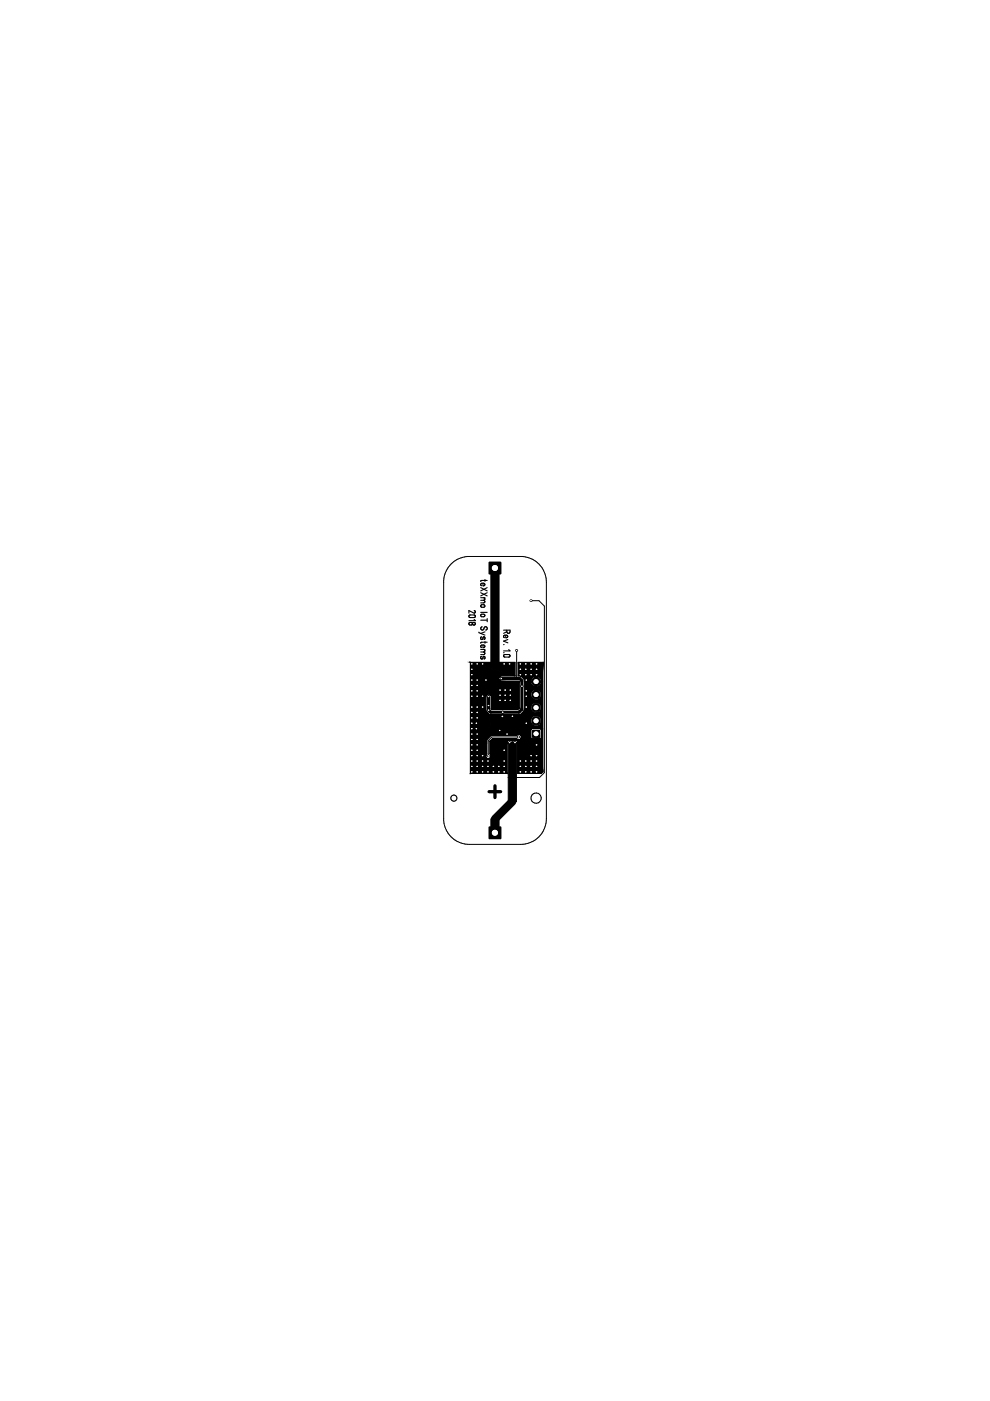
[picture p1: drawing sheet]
<svg xmlns="http://www.w3.org/2000/svg" width="210mm" height="297mm" viewBox="0 0 210 297" stroke-linecap="round" stroke-linejoin="round" font-family="sans-serif">
<g fill="none" stroke="#000" stroke-width=".23">
<path d="M99.4 130.5l.2-.1h1a.29 .29 0 0 1 .2 .3 .29 .29 0 0 1-.3 .2h-.9zM100.2 132.2l-.2-.2h-.4a.29 .29 0 0 0-.2 .3 .29 .29 0 0 0 .3 .2l.5-.2M100.2 132.2v.1M100.2 132.2l.2-.2h.2a.3 .3 0 0 1 .1 .5 .3 .3 0 0 1-.5-.2M100.5 129.5a.28 .28 0 0 1 .3 .2 .28 .28 0 0 1-.3 .3l-1.1-.5v.5M100.5 131.3l.3 .3h-1.4M101.5 134l1.3 .7M101.9 138.2l.7 .1M101.9 124.6l1.4 .7M101.9 125.7l1.4 .6M101.9 126.7h.9M101.9 129.8h1.4"/>
<path d="M101.9 131.5h1.4M101.9 137.7h.9M102 130.3l.5-.1a.28 .28 0 0 1 .3 .3 .28 .28 0 0 1-.3 .3l-.5-.1zM102 128.3l.5-.1a.28 .28 0 0 1 .3 .3 .28 .28 0 0 1-.3 .3l-.5-.1zM102.1 135a.26 .26 0 0 0-.2 .3 .26 .26 0 0 0 .2 .3 .26 .26 0 0 0 .3-.2v-.2a.23 .23 0 0 1 .3-.2 .23 .23 0 0 1 .1 .4l-.2 .2M102.1 139.2a.27 .27 0 0 0-.2 .4 .27 .27 0 0 0 .5 0l.2-.5a.29 .29 0 0 1 .2 .3 .29 .29 0 0 1-.2 .3M102.3 132.9a.35 .35 0 0 0-.3 .4 .35 .35 0 0 0 .4 .3 .35 .35 0 0 0 .2-.5 .35 .35 0 0 1 .4-.2 .35 .35 0 0 1 .3 .4 .35 .35 0 0 1-.3 .3M102.4 123.7v.5h.2a.28 .28 0 0 0 .2-.3 .28 .28 0 0 0-.3-.2h-.3a.28 .28 0 0 0-.3 .2 .28 .28 0 0 0 .2 .3M102.4 136.8v.5a.29 .29 0 0 0 .4-.2 .29 .29 0 0 0-.3-.3h-.3a.27 .27 0 0 0-.3 .2 .27 .27 0 0 0 .2 .3M102.5 126.7a.28 .28 0 0 1 .3 .3 .28 .28 0 0 1-.2 .3h-.7M102.5 127.3a.28 .28 0 0 1 .3 .3 .28 .28 0 0 1-.3 .2h-.6M102.5 137.7a.27 .27 0 0 1 .3 .2 .27 .27 0 0 1-.2 .3"/>
<path d="M102.6 138.3a.27 .27 0 0 1 .2 .3 .27 .27 0 0 1-.3 .2h-.6M102.8 122.9v.4M102.8 136v.4M102.8 134l-.9 .3M103.3 123.1h-1.2l-.2 .2M103.3 124.6l-1.4 .7M103.3 125.7l-1.4 .6M103.3 131.1v.7M103.3 136.2h-1.2l-.2 .2M106.8 133.6h1.3v.3a.34 .34 0 0 1-.3 .4 .34 .34 0 0 1-.3-.4M106.8 136.7h.1M106.8 138.4h.1"/>
<path d="M106.9 138.8h1a.28 .28 0 0 1 .2 .2 .28 .28 0 0 1-.2 .3h-.9l-.2-.2zM107.2 134.7v.5a.29 .29 0 0 0 .4-.2 .29 .29 0 0 0-.2-.3h-.4a.28 .28 0 0 0-.2 .2 .28 .28 0 0 0 .2 .3M107.4 133.6v.3M107.4 133.9l-.6 .4M107.7 135.6l-.9 .3 .9 .4M107.9 137.7l.2 .3h-1.3"/>
</g>
<path d="M103.7 167.9h2.5M104.9 166.6v2.5" fill="none" stroke="#000" stroke-width=".7"/>
<g fill="#000" stroke="#000" stroke-width=".21">
<path d="M104.1 120.4h1.7v20.4h-1.7zM99.8 146h.5v1h-.5zM99.7 140.4l3.3 7.1v3.3zM99.7 140.4l3.3 7.1zM99.7 140.4l3.3 7zM99.7 140.4l3.3 19.6zM99.7 140.4l3.5 19.4-.2 .1zM99.7 140.4l3.4 7zM103 150.8l.1 .1zM99.7 140.4l3.6 6.8-.2 .1zM99.7 140.4l3.5 16.5v2.9zM99.7 140.4l3.5 16.5z"/>
<path d="M99.7 140.4l4.4 15.5-.9 .9zM99.7 140.4l3.6 6.8zM99.7 140.4l3.7 6.7zM99.7 140.4l4.1 6.7h-.4zM103.3 151.1l.5 .5zM106.1 144.4l4 .2-6.3 2.5zM106.1 144.4l-2.3 2.7zM99.7 140.4l6.4 4-2.3 2.7zM103.8 147.1l6.3-2.5zM103.9 157.1l3.6 .5-3.6 2.2zM103.9 157.1l.5-.5 3.2 .5zM103.9 147.2l6.2-2.6z"/>
<path d="M103.9 159.8l3.6-2.2-3.5 2.3zM104 159.9l3.5-2.3zM104.1 147.3l6-2.7zM103.9 147.2l6.2-2.6-6 2.7zM104.1 147.4l6-2.8zM99.7 140.4l4.4 15.5zM99.7 140.4l3.3 10.4 1.1 5.1zM103 150.8l1.1 5.1zM103.1 150.9l.2 .2 .8 4.8zM103.3 151.1l.5 .5 .3 4.3zM103.8 151.6l5.7 4.3h-5.4zM104.2 147.5l5.9 2.6-5.9 .2z"/>
<path d="M104.2 150.3l5.6 .1zM99.7 140.4l6 3.7zM99.7 140.4l6 3.3v.4zM99.7 140.4l6 3.3zM99.7 140.4l6.1 3.2zM99.7 140.4l6.1 3.8zM99.7 140.4l6.1 3.1zM99.7 140.4l6.3 3-.2 .1zM99.7 140.4l6.3 4zM99.7 140.4l6.3 3zM99.7 140.4l6.4 2.9zM99.7 140.4l6.4 4z"/>
<path d="M106 144.4h.1zM99.7 140.4l9.5 2.9h-3.1zM103.9 157.1l3.6 .5zM103.9 157.1l3.6 .2v.2zM103.9 157.1l3.6 .2zM103.9 157.1h3.7l-.1 .2zM104.4 156.6l3.2 .5zM104.4 156.6l3.3 .4-.1 .1zM104.4 156.6l3.3 .4zM104.4 156.6l3.5 .3zM104.4 156.6l3.8 .3zM104.4 156.6l4.7 .3z"/>
<path d="M108.2 156.9h.9zM108.2 156.9l.7 .1zM108.4 157h.5zM108.4 157l.3 .1zM108.4 157h.5l-.2 .1zM104.4 156.6l4.9 .3zM99.7 140.4h9.5v2.9zM109.3 156.9l5.3-.2zM109.3 156.9l.8-.1zM104.4 156.6l5.5 .2zM103.8 151.6l5.8 4.2-.1 .1zM109.5 157l5.1-.3z"/>
<path d="M104.4 156.6h5.1l.1 .1zM103.8 151.6l5.9 4.2zM104.4 156.6l5.3 .2zM103.8 151.6l6.1 4.1-.2 .1zM109.7 157.1l4.9-.4zM109.5 157l5.1-.3-4.9 .4zM109.8 157.6l4.8-.9zM109.8 157.5l4.8-.8zM109.8 157.3l4.8-.6-4.8 .8zM109.8 157.3l4.8-.6zM109.7 157.1l4.9-.4-4.8 .6zM104.2 150.3l5.9-.2-.3 .3z"/>
<path d="M103.8 151.6l6.1 4.1zM103.8 151.6l6.3 4.1h-.2zM109.9 140.4l.5 2.9h-.5zM110.1 156.8l4.5-.1zM110.1 155.7l2.4-1.1zM103.8 151.6l8.7 3-2.4 1.1zM103.8 151.6l6.3 4.1zM104.2 147.5l5.9-2.9v5.5zM106.1 144.4h3.9l.1 .2zM110.3 151.6l3.9-.4zM110.3 151.6l2.8-.4h1.1zM111.2 150.6l1.9 .6-2.8 .4z"/>
<path d="M110.3 156.8l4.3-.1zM110.1 155.7l2.4-1.1-2.2 1.2zM110.3 156.7h4.3zM110.3 156.7l.2-.1 2.2 .1zM110.3 155.8l2.2-1.2zM109.9 140.4h5.2l-4.7 2.9zM110.4 143.3l4.7-2.9zM110.5 156.6h2.1zM110.6 156.4l2 .2h-2.1zM110.5 155.9l2-1.3zM110.3 155.8l2.2-1.2-2 1.3zM110.6 156.4l1.9-1.8z"/>
<path d="M110.6 156.1l1.9-1.5-1.9 1.8zM110.6 156.1l1.9-1.5zM110.5 155.9l2-1.3-1.9 1.5zM111.2 150.6h1.4zM110.4 143.3l2.1 .7-1.3 .1zM111.3 144.1l1.2 6.5h-1.2zM111.2 144.1l1.3-.1zM110.6 156.4l1.9-1.8v1.9zM103.8 151.6l8.8 3zM103.8 151.6l8.7 .7v1zM103.8 151.6l8.8 .7zM111.3 144.1l1.2 5.4v1.1z"/>
<path d="M111.3 144.1l1.2 5.4zM111.3 144.1l1.2 2.7v1zM111.3 144.1l1.2 2.7zM111.3 144.1l1.2-.1v1zM110.4 143.3l2.2 .7zM110.6 156.4l2 .2zM103.8 151.6l8.9 2.9-.1 .1zM103.8 151.6l8.8 1.8zM103.8 151.6l9.3 .1-.5 .6zM111.3 150.6h1.3zM111.3 144.1l1.2 3.7 .1 1.7zM112.5 147.8l.1 1.7z"/>
<path d="M112.6 147.8l.5 1.1-.5 .6zM111.3 144.1l1.8 2.1-.5 .5zM111.3 144.1l1.3 1zM110.4 143.3l2.7 .1-.5 .6zM110.5 156.6h2.1l.1 .1zM103.8 151.6l8.9 2.9zM110.5 156.6l2.2 .1zM103.8 151.6l10.8 2.9h-1.9zM103.8 151.6l8.8 1.8 .5 .5zM103.8 151.6l9.3 .1zM111.2 150.6h1.4l.5 .6zM112.6 147.8l.5 1.1z"/>
<path d="M111.3 144.1l1.8 2.1zM111.3 144.1l1.8 1.5zM110.4 143.3l2.7 .1zM103.8 151.6l9.3 2.3zM103.8 151.6l10.4 .1zM111.2 150.6l1.9 .6zM112.6 147.8l.5 .6v.5zM113.1 148.4l1.1 .5h-1.1zM111.3 144.1l1.8 1.5v.6zM113.1 145.6l1.1 .6h-1.1zM110.4 143.3l3.8 .1zM113.5 143.4h.3v1.1h-.3z"/>
<path d="M112.5 144.4h1.2v.3h-1.2zM113.7 144.4h1.1v.3h-1.1zM113.5 144.5h.3v1.1h-.3zM112.8 144.1l.4-.5h.9l.4 .5v.8l-.4 .5h-.9l-.4-.5zM112.8 146.8l.4-.4h.9l.4 .4v.9l-.4 .4h-.9l-.4-.4zM112.8 149.6l.4-.4h.9l.4 .4v.9l-.4 .4h-.9l-.4-.4zM112.8 152.4l.4-.4h.9l.4 .4v.9l-.4 .4h-.9l-.4-.4zM114.2 151.2l.6-.6-.6 1.1zM114.2 151.2v.5zM110.3 151.6l3.9-.4v.5zM114.2 148.4l.6-.6-.6 1.1zM114.2 148.4v.5z"/>
<path d="M113.1 148.4h1.1v.5zM113.1 148.4l1.1 .5zM114.8 145.1l-.6 1.1v-.6zM114.2 145.6v.6zM113.1 145.6h1.1v.6zM113.1 145.6l1.1 .6zM110.4 143.3l4.7-2.9-.9 3zM114.8 150.6l-.6 1.1zM114.8 147.8l-.6 1.1zM114.8 145.1l-.6 1.1zM115.1 140.4l-.9 3zM114.8 153.3l-.2 1.2z"/>
<path d="M114.2 153.9l.6-.5-.2 1.1zM114.2 153.9l.4 .6zM113.1 153.9h1.1l.4 .6zM103.8 151.6l9.3 2.3 1.5 .6zM114.8 153.3l-.1 1.2zM115.1 140.4l-.3 14.2zM114.8 153.3v1.3l-.1-.1zM115.1 140.4l-.3 11.9zM114.8 150.6v1.7zM114.8 150.6v1.7l-.6-.6zM115.1 140.4l-.3 9.1zM114.8 147.8v1.7z"/>
<path d="M114.8 147.8v1.7l-.6-.6zM115.1 140.4l-.3 6.3zM114.8 145.1v1.6zM114.8 145.1v1.6l-.6-.5zM115.1 140.4l-.3 3.6-.6-.6zM115.1 140.4l-.3 16.1zM115.1 140.4l-.3 12.9zM115.1 140.4l-.3 10.2zM115.1 140.4l-.3 7.4zM115.1 140.4l-.3 6.4zM115.1 140.4l-.3 4.6zM115.1 140.4l-.3 3.6z"/>
<path d="M99.7 140.4l3.3 20-3.3 3.6zM103 160.4l-3.3 3.6zM103 160.4v.2l-3.3 3.4zM103 160.6l-3.3 3.4zM103 160.6l.2 .2-3.5 3.2zM99.7 164l3.5-3.2 4.3 3.2zM99.7 140.4l3.3 20zM99.7 140.4l3.3 19.8zM99.7 140.4l3.3 19.6v.2zM104 160.6l3.5-3-3.6 3.2zM104 160.6l3.5-3zM104.1 160.4l3.4-2.8-3.5 3z"/>
<path d="M104.1 160.4l3.4-2.8zM104.1 160.2l3.4-2.6-3.4 2.8zM104.1 160.2l3.4-2.6zM104 160l3.5-2.4-3.4 2.6zM104.1 173.6h1.7v3h-1.7zM103.2 160.8l4.3 3.2zM103.4 160.8l4.1 3.2zM103.4 160.8h.2l3.9 3.2zM103.6 160.8l3.9 3.2zM103.7 160.8h.2l3.6 3.2zM103.9 160.8l3.6 3.2zM103.9 160.8l3.6-3.2v6.4z"/>
<path d="M107.8 157.4h1.7v7.4h-1.7zM107.8 164.8h1.7v5.1h-1.7zM109.7 157.6l5 6.4h-5zM109.7 157.6l5.4 6.1-.4 .3zM109.7 157.6l4.9-.9 .5 7zM114.6 156.7l.5 7zM114.8 156.6l.3 7.1-.4-7zM114.8 156.6l.3 7.1zM115.1 140.4v23.3l-.3-7.2z"/>
</g>
<g fill="#000">
<path d="M103.6 119.2l2.6-.1 .1 2.6-2.6 .1z" fill-rule="evenodd"/>
<path d="M112.8 154.8h1.7v1.6h-1.7z" fill-rule="evenodd"/>
<path d="M103.7 175.2l2.6 .1-.1 2.6-2.6-.1z" fill-rule="evenodd"/>
</g>
<g fill="none" stroke="#000" stroke-width=".21">
<path d="M95.7 119.6a5.4 5.4 0 0 1 3.4-1.6h11.6a5.4 5.4 0 0 1 5.1 5.4v50.2a5.4 5.4 0 0 1-5.4 5.4h-10.9a5.4 5.4 0 0 1-5.4-5.1v-50.8a5.5 5.5 0 0 1 1.6-3.5zM109.5 137.9v6h.7M112.6 127.4h1.7l1.1 1.1v35.3l-1 1h-5.8M100.1 144.2h3.8l2.1 2.1M100.1 149.9h2.2M100.1 147.6h2.2M100.1 157.9h1.1M100.1 156.8h1.1M100.1 155.6h11.5M100.1 154.5h1.1v9.2M100.1 159.1h1.1M100.1 152.2h1.1"/>
<path d="M100.1 151.1h1.1M100.1 146.5h1.1M100.1 145.4h1.1M101 153.4v1.1M101.2 144.2v9.2h-1.1M103.1 147.3v.1M103.1 150.9h.1M103.3 151.1h.1M103.3 147.2h.1M103.9 147.2h.1M104.1 147.3v.1M104.1 147.4l-.3-.3h-.4l-.4 .3v3.4l.8 .8h6.5l1-1v-6.5l-.9-.8h-.5v-2.9h5.2v23.3l-.4 .3h-5l.1-6.7"/>
<path d="M104.1 147.4l.1 .1M104.2 147.5v2.9h5.6l.3-.3v-5.5l-.1-.2h-3.9l-.4-.3v-.5l.4-.3h3.1v-2.9h-9.5v23.6h7.8v-6.7M105.8 144.2h.1M105.8 143.6h.1M106 144.4h.1M106 143.4h.1M106 146.3h2.2v2.2h-2.2zM106 147.4h2.2M106.5 151.9v2.4l-.6 .6v.7M106.6 151.9h5M106.6 151.9h-.1M107.1 146.3v2.2"/>
<path d="M107.5 157.3h.1M107.6 157.1l-.1 .2M107.6 157.1h.1M108.1 157.4h1.1M108.1 140.8h-8v22.9h6.8v-6.9h2.6l.8 .8v6.1h3.5v-5.8h-3.5M108.4 157l-.5-.1-.3 .2M108.4 157h.1M108.4 157l.1 .1 .4-.1M108.9 157h.1M108.9 157l.4-.1 .4 .2M109.6 155.8h.1M109.6 155.8l-.1 .1h-5.4l-.9 .9v3l-.2 .4"/>
<path d="M109.7 157.1h.1M109.7 157.1l.1 .2M109.8 157.3h.1M110 156.3h-5.7l-.8 .7v3.3M110.1 155.7h.1M110.1 156.8h.1M110.1 155.7l-.4 .1M110.1 155.7l.2 .1M110.1 156.8l-.6-.2h-5.1l-.5 .5v2.7l.2 .4M110.3 155.8h.1M110.3 155.8l.3 .3M110.3 143v-2.2h3.5l-.1 3.7"/>
<path d="M110.3 143h1.3M110.3 141.9h3.5M110.5 156.6h.1M110.5 156.6l-.4 .2M110.6 156.1h.1M110.6 156.1l-.1 .5M111.5 143h2.3M111.5 140.8v2.2M111.6 143v14.9M111.6 143h-.1M112.5 152.3l.6-.6h1.1l.6 .6v1l-.6 .6h-1.1l-.6-.6zM112.6 144l.5-.6h1.1l.6 .6v1l-.6 .6h-1.1l-.6-.6z"/>
<path d="M112.6 146.7l.5-.5h1.1l.6 .6v1l-.6 .6h-1.1l-.6-.6zM112.6 149.5l.5-.6h1.1l.6 .6v1.1l-.6 .6h-1.1l-.6-.6zM112.6 154.6l.1-.1h1.9l.2 .1v1.9l-.1 .2h-2l-.2-.2zM112.6 140.8v2.2M100.1 160.2h2.2v3.5M100.1 161.4h3.4v2.3M100.1 162.5h6.8M103 160.2h.1M103 160.2v.4M103 160.6l.4 .2M103 160.6h.1M103.4 160.8h.1"/>
<path d="M103.9 160.8h.1M103.9 160.8h-.5M104.1 160.2h.1M104.1 160.2l-.2 .6M104.6 162.5v1.2M105.8 162.5v1.2M110.3 161.4h3.5M110.3 162.5h3.5M112.6 160.2l-1.1 1.2v2.3M112.6 160.2v3.5M112.6 160.2h1.2"/>
<circle cx="96.2" cy="169.2" r=".66"/>
<circle cx="113.7" cy="169.2" r="1.09"/>
</g>
<g fill="#000">
<circle cx="109.5" cy="137.9" r=".31"/>
<circle cx="112.6" cy="127.3" r=".31"/>
<circle cx="100" cy="154.5" r=".31"/>
<circle cx="100" cy="143" r=".31"/>
<circle cx="100" cy="149.9" r=".31"/>
<circle cx="100" cy="141.9" r=".31"/>
<circle cx="100" cy="145.3" r=".31"/>
<circle cx="100" cy="159.1" r=".31"/>
<circle cx="100" cy="157.9" r=".31"/>
<circle cx="100" cy="155.6" r=".31"/>
<circle cx="100" cy="152.2" r=".31"/>
<circle cx="100" cy="144.2" r=".31"/>
<circle cx="100" cy="151.1" r=".31"/>
<circle cx="100" cy="147.6" r=".31"/>
<circle cx="100" cy="140.7" r=".31"/>
<circle cx="100" cy="156.8" r=".31"/>
<circle cx="100" cy="153.3" r=".31"/>
<circle cx="101" cy="154.5" r=".31"/>
<circle cx="101" cy="153.3" r=".31"/>
<circle cx="101.2" cy="155.6" r=".31"/>
<circle cx="101.2" cy="149.9" r=".31"/>
<circle cx="101.2" cy="145.3" r=".31"/>
<circle cx="101.2" cy="146.5" r=".31"/>
<circle cx="101.2" cy="157.9" r=".31"/>
<circle cx="101.2" cy="152.2" r=".31"/>
<circle cx="101.2" cy="159.1" r=".31"/>
<circle cx="101.2" cy="140.7" r=".31"/>
<circle cx="101.2" cy="144.2" r=".31"/>
<circle cx="101.2" cy="147.6" r=".31"/>
<circle cx="101.2" cy="151.1" r=".31"/>
<circle cx="101.2" cy="156.8" r=".31"/>
<circle cx="102.3" cy="149.9" r=".31"/>
<circle cx="102.3" cy="147.6" r=".31"/>
<circle cx="102.3" cy="140.7" r=".31"/>
<circle cx="103" cy="144.2" r=".31"/>
<circle cx="103.6" cy="147.7" r=".31"/>
<circle cx="103.6" cy="149.6" r=".31"/>
<circle cx="103.6" cy="150.6" r=".31"/>
<circle cx="105.9" cy="154.9" r=".31"/>
<circle cx="106" cy="148.5" r=".31"/>
<circle cx="106" cy="147.4" r=".31"/>
<circle cx="106" cy="146.3" r=".31"/>
<circle cx="106.3" cy="143.9" r=".31"/>
<circle cx="106.5" cy="151.9" r=".31"/>
<circle cx="106.5" cy="151" r=".31"/>
<circle cx="106.9" cy="159.1" r=".31"/>
<circle cx="106.9" cy="140.7" r=".31"/>
<circle cx="107.1" cy="148.5" r=".31"/>
<circle cx="107.1" cy="147.4" r=".31"/>
<circle cx="107.1" cy="146.3" r=".31"/>
<circle cx="107.5" cy="155.6" r=".31"/>
<circle cx="108" cy="140.7" r=".31"/>
<circle cx="108" cy="157.4" r=".31"/>
<circle cx="108.2" cy="148.5" r=".31"/>
<circle cx="108.2" cy="146.3" r=".31"/>
<circle cx="108.2" cy="147.4" r=".31"/>
<circle cx="108.6" cy="151.9" r=".31"/>
<circle cx="109.2" cy="157.4" r=".31"/>
<circle cx="110" cy="156.2" r=".31"/>
<circle cx="110.3" cy="141.9" r=".31"/>
<circle cx="110.3" cy="143" r=".31"/>
<circle cx="110.3" cy="140.7" r=".31"/>
<circle cx="110.6" cy="145.5" r=".31"/>
<circle cx="111.5" cy="141.9" r=".31"/>
<circle cx="111.5" cy="143" r=".31"/>
<circle cx="111.5" cy="140.7" r=".31"/>
<circle cx="111.6" cy="146.5" r=".31"/>
<circle cx="111.6" cy="149.9" r=".31"/>
<circle cx="111.6" cy="147.6" r=".31"/>
<circle cx="111.6" cy="144.2" r=".31"/>
<circle cx="111.6" cy="153.3" r=".31"/>
<circle cx="112.6" cy="143" r=".31"/>
<circle cx="112.6" cy="141.9" r=".31"/>
<circle cx="112.6" cy="140.7" r=".31"/>
<circle cx="113.7" cy="143" r=".31"/>
<circle cx="113.7" cy="141.9" r=".31"/>
<circle cx="113.7" cy="157.9" r=".31"/>
<circle cx="113.7" cy="140.7" r=".31"/>
<circle cx="100" cy="161.4" r=".31"/>
<circle cx="100" cy="162.5" r=".31"/>
<circle cx="100" cy="160.2" r=".31"/>
<circle cx="100" cy="163.7" r=".31"/>
<circle cx="101.2" cy="161.4" r=".31"/>
<circle cx="101.2" cy="162.5" r=".31"/>
<circle cx="101.2" cy="160.2" r=".31"/>
<circle cx="101.2" cy="163.7" r=".31"/>
<circle cx="102.3" cy="161.4" r=".31"/>
<circle cx="102.3" cy="162.5" r=".31"/>
<circle cx="102.3" cy="163.7" r=".31"/>
<circle cx="102.3" cy="160.2" r=".31"/>
<circle cx="103.5" cy="161.4" r=".31"/>
<circle cx="103.5" cy="162.5" r=".31"/>
<circle cx="103.5" cy="163.7" r=".31"/>
<circle cx="103.5" cy="160.3" r=".31"/>
<circle cx="104.6" cy="162.5" r=".31"/>
<circle cx="104.6" cy="163.7" r=".31"/>
<circle cx="105.7" cy="162.5" r=".31"/>
<circle cx="105.7" cy="163.7" r=".31"/>
<circle cx="106.9" cy="161.4" r=".31"/>
<circle cx="106.9" cy="162.5" r=".31"/>
<circle cx="106.9" cy="163.7" r=".31"/>
<circle cx="110.3" cy="161.4" r=".31"/>
<circle cx="110.3" cy="162.5" r=".31"/>
<circle cx="110.3" cy="163.7" r=".31"/>
<circle cx="111.5" cy="161.4" r=".31"/>
<circle cx="111.5" cy="162.5" r=".31"/>
<circle cx="111.5" cy="163.7" r=".31"/>
<circle cx="112.6" cy="161.4" r=".31"/>
<circle cx="112.6" cy="162.5" r=".31"/>
<circle cx="112.6" cy="163.7" r=".31"/>
<circle cx="112.6" cy="160.2" r=".31"/>
<circle cx="113.7" cy="161.4" r=".31"/>
<circle cx="113.7" cy="162.5" r=".31"/>
<circle cx="113.7" cy="160.2" r=".31"/>
<circle cx="113.7" cy="163.7" r=".31"/>
</g>
<path d="M106.3 143.9h3.9l.5 .4v6.1l-.7 .6h-6l-.4-.4v-2.9" fill="none" stroke="#000" stroke-width=".66"/>
<path d="M108.6 169.9l-3.7 3.7" fill="none" stroke="#000" stroke-width="1.7"/>
<g fill="#fff">
<path d="M103.5 149.5h.2v.2h-.2z"/>
<path d="M103.5 147.6h.2v.2h-.2z"/>
<path d="M110.2 143h.2v.1h-.2z"/>
<path d="M110.2 141.8h.2v.2h-.2z"/>
<path d="M111.4 143h.2v.1h-.2z"/>
<path d="M111.4 141.8h.2v.2h-.2z"/>
<path d="M112.5 143h.2v.1h-.2z"/>
<path d="M112.5 141.8h.2v.2h-.2z"/>
<path d="M113.6 143h.3v.1h-.3z"/>
<path d="M113.6 141.8h.3v.2h-.3z"/>
<path d="M113.6 157.8h.3v.2h-.3z"/>
<path d="M113.6 160.1h.3v.2h-.3z"/>
<path d="M112.5 160.1h.2v.2h-.2z"/>
<path d="M113.6 161.3h.3v.1h-.3z"/>
<path d="M112.5 161.3h.2v.1h-.2z"/>
<path d="M111.4 161.3h.2v.1h-.2z"/>
<path d="M110.2 161.3h.2v.1h-.2z"/>
<path d="M106.8 161.3h.2v.1h-.2z"/>
<path d="M102.9 144.1h.2v.2h-.2z"/>
<path d="M106.8 159h.2v.2h-.2z"/>
<path d="M113.6 162.4h.3v.2h-.3z"/>
<path d="M112.5 162.4h.2v.2h-.2z"/>
<path d="M111.4 162.4h.2v.2h-.2z"/>
<path d="M110.2 162.4h.2v.2h-.2z"/>
<path d="M106.8 162.4h.2v.2h-.2z"/>
<path d="M105.6 162.4h.3v.2h-.3z"/>
<path d="M104.5 162.4h.2v.2h-.2z"/>
<path d="M113.6 140.7h.3v.1h-.3z"/>
<path d="M112.5 140.7h.2v.1h-.2z"/>
<path d="M111.4 140.7h.2v.1h-.2z"/>
<path d="M110.2 140.7h.2v.1h-.2z"/>
<path d="M107.9 140.7h.3v.1h-.3z"/>
<path d="M106.8 140.7h.2v.1h-.2z"/>
<path d="M107 147.3h.2v.2h-.2z"/>
<path d="M109.1 157.3h.2v.2h-.2z"/>
<path d="M107.9 157.3h.3v.2h-.3z"/>
<circle cx="100" cy="146.5" r=".14"/>
<circle cx="113.6" cy="144.5" r=".52"/>
<circle cx="113.6" cy="147.3" r=".52"/>
<circle cx="113.6" cy="150" r=".53"/>
<circle cx="113.6" cy="152.8" r=".53"/>
<circle cx="113.6" cy="155.6" r=".52"/>
<circle cx="104.9" cy="120.4" r=".64"/>
<circle cx="104.9" cy="176.6" r=".64"/>
<circle cx="110" cy="156.2" r=".14"/>
<circle cx="103.5" cy="160.3" r=".14"/>
<circle cx="109.5" cy="137.9" r=".14"/>
<circle cx="103.6" cy="150.6" r=".15"/>
<circle cx="106.6" cy="151" r=".14"/>
<circle cx="110.6" cy="145.5" r=".14"/>
<circle cx="106.3" cy="143.9" r=".14"/>
<circle cx="111.6" cy="144.2" r=".14"/>
<circle cx="111.6" cy="146.5" r=".14"/>
<circle cx="111.6" cy="147.6" r=".14"/>
<circle cx="111.6" cy="149.9" r=".14"/>
<circle cx="111.6" cy="153.3" r=".14"/>
<circle cx="113.8" cy="163.6" r=".15"/>
<circle cx="112.6" cy="163.6" r=".15"/>
<circle cx="111.5" cy="163.6" r=".15"/>
<circle cx="110.3" cy="163.6" r=".15"/>
<circle cx="106.9" cy="163.6" r=".15"/>
<circle cx="105.7" cy="163.6" r=".15"/>
<circle cx="104.6" cy="163.6" r=".15"/>
<circle cx="103.5" cy="163.6" r=".14"/>
<circle cx="102.3" cy="163.6" r=".14"/>
<circle cx="101.2" cy="163.6" r=".14"/>
<circle cx="100" cy="163.6" r=".14"/>
<circle cx="107.5" cy="155.6" r=".14"/>
<circle cx="103.5" cy="161.3" r=".14"/>
<circle cx="102.3" cy="161.3" r=".14"/>
<circle cx="103.5" cy="162.5" r=".14"/>
<circle cx="102.3" cy="162.5" r=".14"/>
<circle cx="105.9" cy="154.9" r=".14"/>
<circle cx="100" cy="140.7" r=".14"/>
<circle cx="101.2" cy="140.7" r=".14"/>
<circle cx="102.3" cy="140.7" r=".14"/>
<circle cx="100" cy="141.9" r=".14"/>
<circle cx="100" cy="143" r=".14"/>
<circle cx="102.3" cy="160.2" r=".14"/>
<circle cx="106.5" cy="151.9" r=".15"/>
<circle cx="108.6" cy="151.9" r=".14"/>
<circle cx="106" cy="148.5" r=".14"/>
<circle cx="107.1" cy="148.5" r=".15"/>
<circle cx="108.2" cy="148.5" r=".14"/>
<circle cx="108.2" cy="146.3" r=".14"/>
<circle cx="107.1" cy="146.3" r=".15"/>
<circle cx="106" cy="146.3" r=".14"/>
<circle cx="106" cy="147.4" r=".14"/>
<circle cx="108.2" cy="147.4" r=".14"/>
<circle cx="102.3" cy="149.9" r=".14"/>
<circle cx="102.3" cy="147.6" r=".14"/>
<circle cx="101.2" cy="146.5" r=".14"/>
<circle cx="101.2" cy="161.3" r=".14"/>
<circle cx="101.2" cy="160.2" r=".14"/>
<circle cx="101.2" cy="159.1" r=".14"/>
<circle cx="101.2" cy="157.9" r=".14"/>
<circle cx="101.2" cy="156.8" r=".14"/>
<circle cx="101.2" cy="155.6" r=".14"/>
<circle cx="101" cy="154.5" r=".14"/>
<circle cx="101" cy="153.3" r=".14"/>
<circle cx="101.2" cy="152.2" r=".14"/>
<circle cx="101.2" cy="151.1" r=".14"/>
<circle cx="101.2" cy="149.9" r=".14"/>
<circle cx="101.2" cy="147.6" r=".14"/>
<circle cx="101.2" cy="144.2" r=".14"/>
<circle cx="101.2" cy="162.5" r=".14"/>
<circle cx="101.2" cy="145.3" r=".14"/>
<circle cx="100" cy="161.3" r=".14"/>
<circle cx="100" cy="160.2" r=".14"/>
<circle cx="100" cy="159.1" r=".14"/>
<circle cx="100" cy="157.9" r=".14"/>
<circle cx="100" cy="156.8" r=".14"/>
<circle cx="100" cy="155.6" r=".14"/>
<circle cx="100" cy="154.5" r=".14"/>
<circle cx="100" cy="153.3" r=".14"/>
<circle cx="100" cy="152.2" r=".14"/>
<circle cx="100" cy="151.1" r=".14"/>
<circle cx="100" cy="149.9" r=".14"/>
<circle cx="100" cy="147.6" r=".14"/>
<circle cx="100" cy="144.2" r=".14"/>
<circle cx="100" cy="162.5" r=".14"/>
<circle cx="100" cy="145.3" r=".14"/>
<circle cx="112.6" cy="127.3" r=".14"/>
</g>
</svg>
